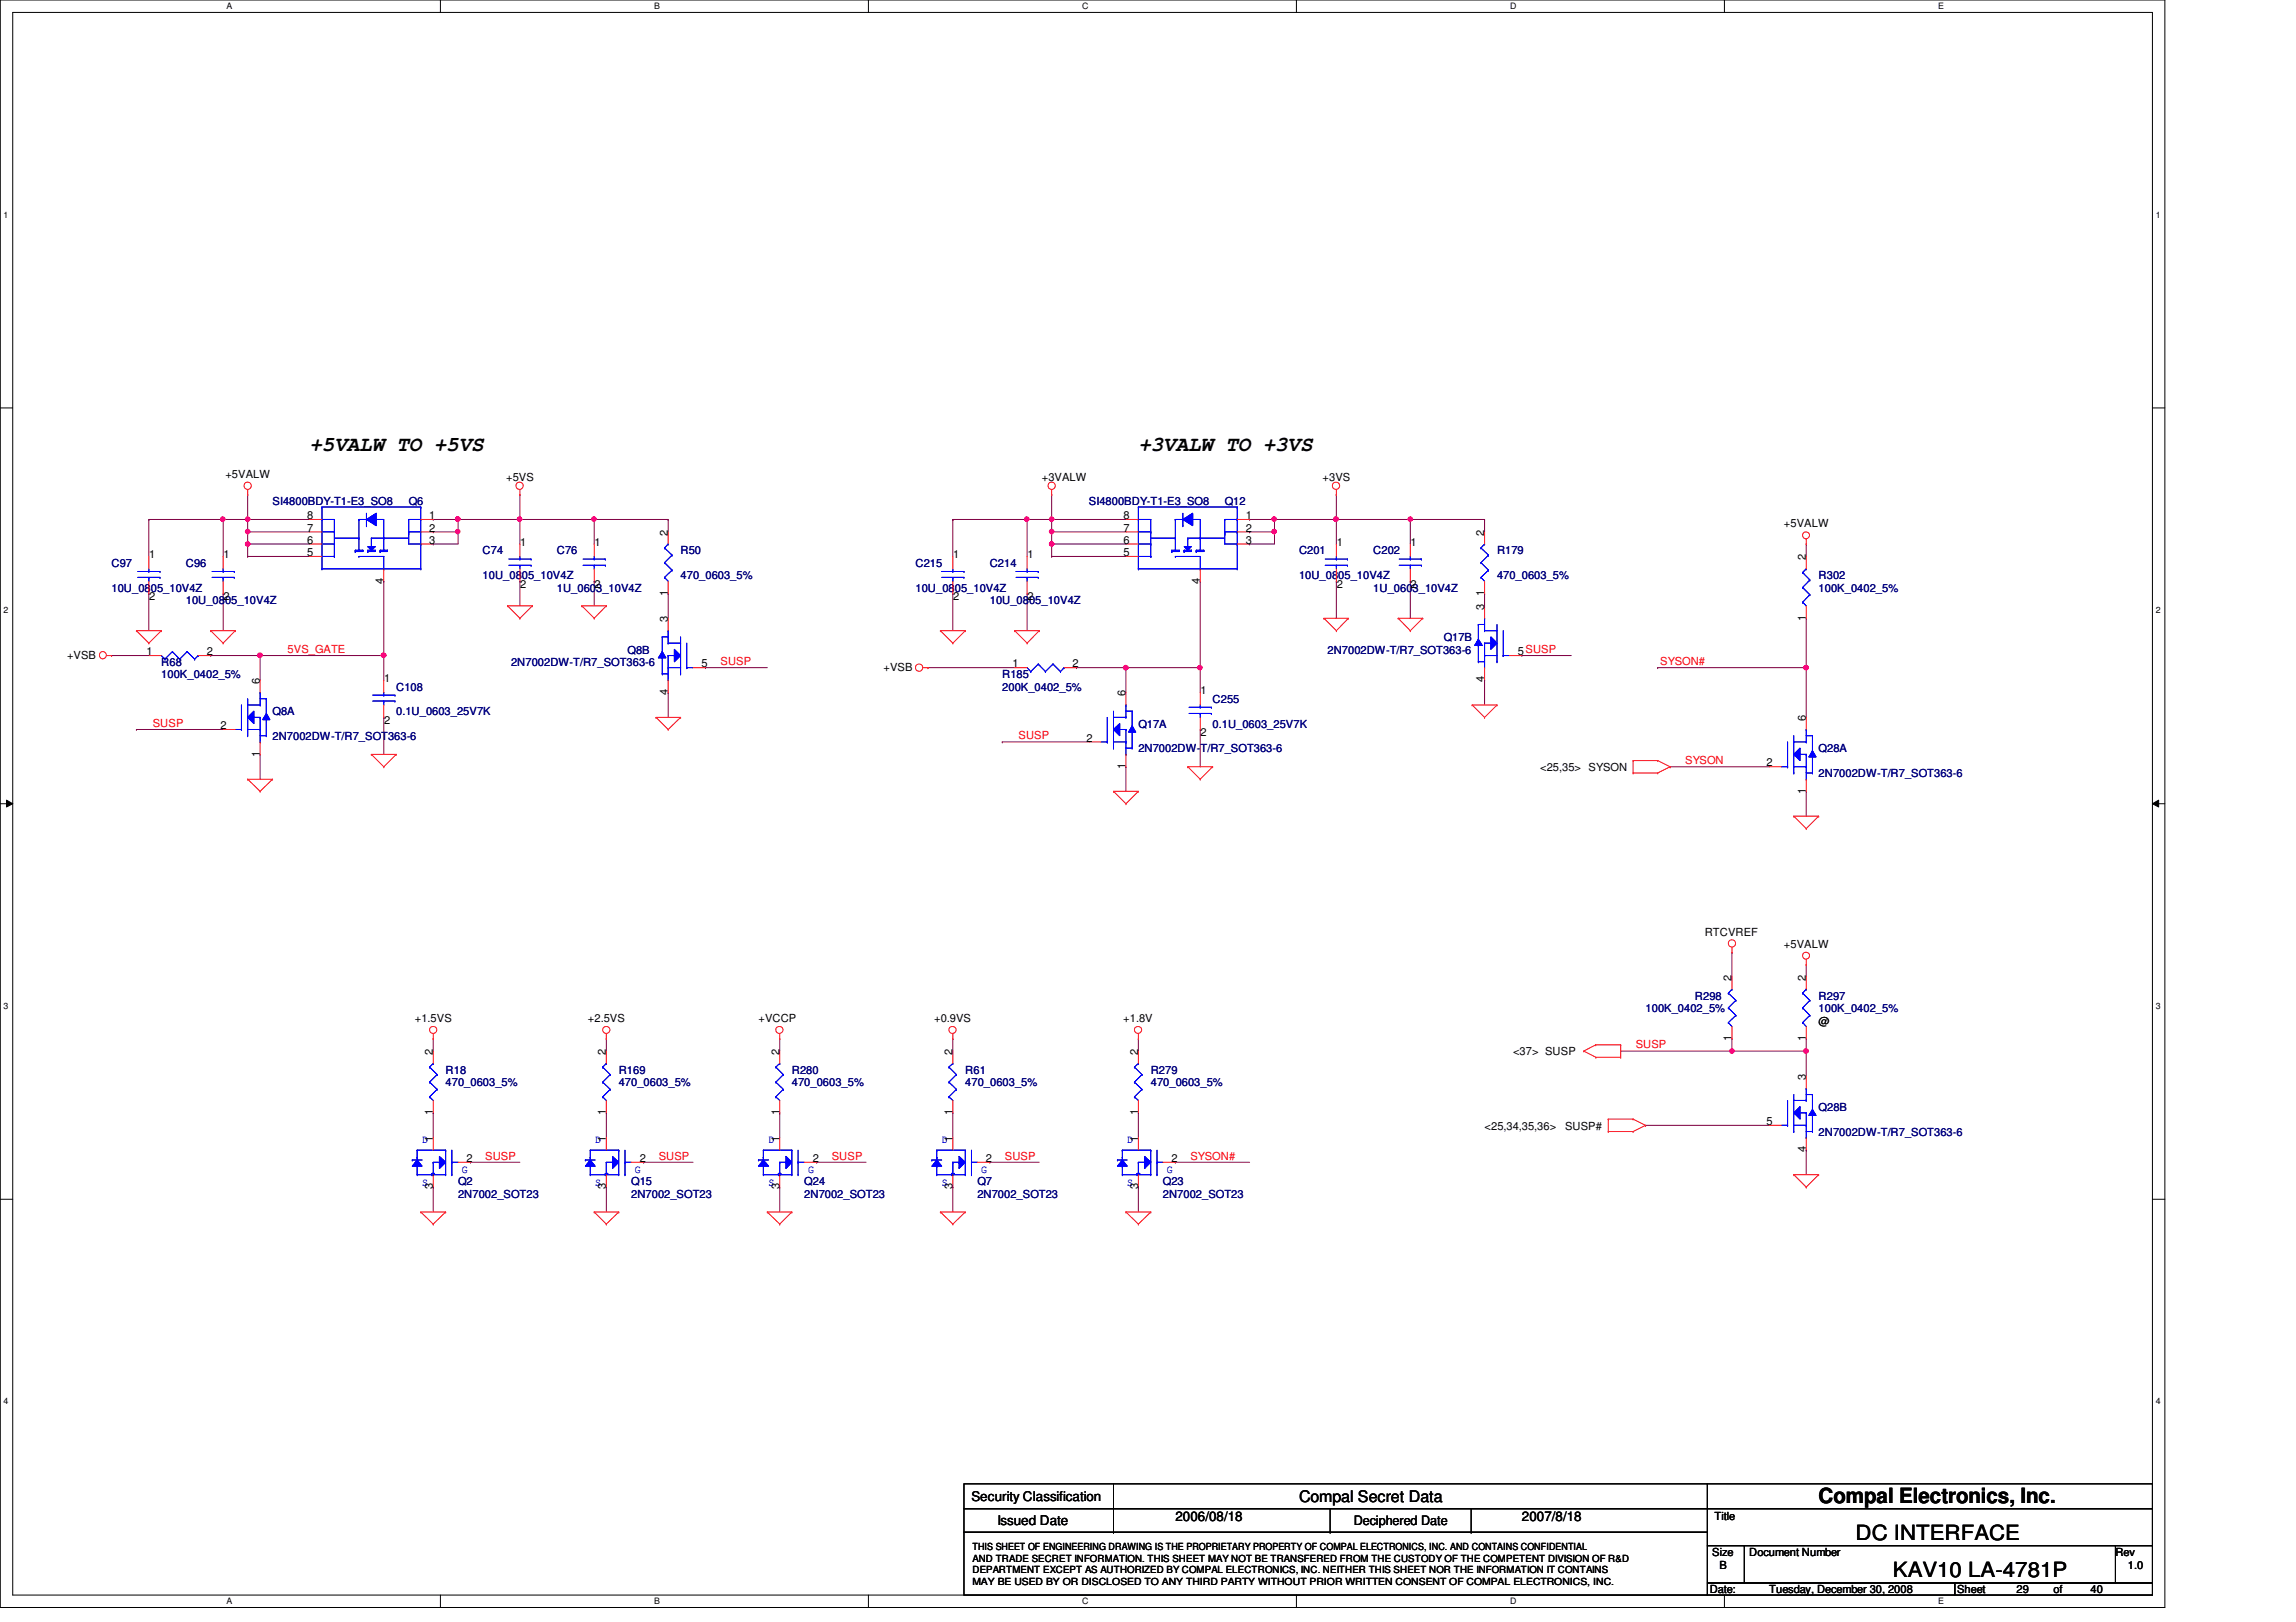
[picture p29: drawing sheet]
<svg xmlns="http://www.w3.org/2000/svg" width="297mm" height="210mm" viewBox="0 0 297 210" stroke-linecap="round" stroke-linejoin="round" font-family="sans-serif">
<defs><g id="words">
<g font-size="2.7">
<text x="40" y="58.3">+5VALW TO +5VS</text>
<text x="147.3" y="58.3">+3VALW TO +3VS</text>
<text x="235.3" y="194.6">Compal Electronics, Inc.</text>
<text x="240.1" y="199.3">DC INTERFACE</text>
<text x="244.9" y="204.1">KAV10 LA-4781P</text>
</g>
<text font-size="2.1" x="168.1" y="194.4">Compal Secret Data</text>
<g font-size="1.7">
<text x="125.7" y="194.3">Security Classification</text>
<text x="129" y="197.3">Issued Date</text>
<text x="152.1" y="196.8">2006/08/18</text>
<text x="175.1" y="197.4">Deciphered Date</text>
<text x="196.9" y="196.8">2007/8/18</text>
</g>
<g font-size="1.4">
<text x="29.2" y="61.8">+5VALW</text>
<text x="65.5" y="62.2">+5VS</text>
<text x="134.8" y="62.2">+3VALW</text>
<text x="171.1" y="62.2">+3VS</text>
<text x="39.7" y="70.4">6</text>
<text x="39.7" y="72">5</text>
<text x="39.7" y="68.8">7</text>
<text x="39.7" y="67.2">8</text>
<text x="55.5" y="70.4">3</text>
<text x="55.5" y="68.8">2</text>
<text x="55.5" y="67.2">1</text>
<text x="67.3" y="70.6">1</text>
<text x="76.9" y="70.6">1</text>
<text x="86.4" y="69.3" transform="rotate(-90 86.4 69.3)">2</text>
<text x="145.4" y="70.4">6</text>
<text x="145.4" y="72">5</text>
<text x="145.4" y="68.8">7</text>
<text x="145.4" y="67.2">8</text>
<text x="161.2" y="70.4">3</text>
<text x="161.2" y="68.8">2</text>
<text x="161.2" y="67.2">1</text>
<text x="172.9" y="70.6">1</text>
<text x="182.5" y="70.6">1</text>
<text x="192" y="69.3" transform="rotate(-90 192 69.3)">2</text>
<text x="230.8" y="68.2">+5VALW</text>
<text x="19.3" y="72.2">1</text>
<text x="19.3" y="77.7">2</text>
<text x="28.9" y="72.2">1</text>
<text x="28.9" y="77.7">2</text>
<text x="49.6" y="75.5" transform="rotate(-90 49.6 75.5)">4</text>
<text x="67.3" y="76.1">2</text>
<text x="76.9" y="76.1">2</text>
<text x="86.4" y="77.1" transform="rotate(-90 86.4 77.1)">1</text>
<text x="123.3" y="72.2">1</text>
<text x="123.3" y="77.7">2</text>
<text x="132.9" y="72.2">1</text>
<text x="132.9" y="77.7">2</text>
<text x="155.2" y="75.5" transform="rotate(-90 155.2 75.5)">4</text>
<text x="172.9" y="76.1">2</text>
<text x="182.5" y="76.1">2</text>
<text x="192" y="77.1" transform="rotate(-90 192 77.1)">1</text>
<text x="233.6" y="72.5" transform="rotate(-90 233.6 72.5)">2</text>
<text x="86.4" y="80.5" transform="rotate(-90 86.4 80.5)">3</text>
<text x="192" y="78.9" transform="rotate(-90 192 78.9)">3</text>
<text x="233.6" y="80.3" transform="rotate(-90 233.6 80.3)">1</text>
<text x="8.7" y="85.2">+VSB</text>
<text x="19" y="84.8">1</text>
<text x="26.8" y="84.8">2</text>
<text x="33.6" y="88.5" transform="rotate(-90 33.6 88.5)">6</text>
<text x="49.7" y="88.2">1</text>
<text x="86.4" y="89.9" transform="rotate(-90 86.4 89.9)">4</text>
<text x="90.8" y="86.4">5</text>
<text x="114.3" y="86.8">+VSB</text>
<text x="131" y="86.4">1</text>
<text x="138.8" y="86.4">2</text>
<text x="155.3" y="89.8">1</text>
<text x="192" y="88.3" transform="rotate(-90 192 88.3)">4</text>
<text x="196.4" y="84.8">5SUSP</text>
<text x="28.5" y="94.4">2</text>
<text x="49.7" y="93.7">2</text>
<text x="140.5" y="96">2</text>
<text x="145.6" y="90.1" transform="rotate(-90 145.6 90.1)">6</text>
<text x="155.3" y="95.3">2</text>
<text x="233.6" y="93.3" transform="rotate(-90 233.6 93.3)">6</text>
<text x="33.6" y="97.9" transform="rotate(-90 33.6 97.9)">1</text>
<text x="145.6" y="99.5" transform="rotate(-90 145.6 99.5)">1</text>
<text x="199.3" y="99.8">&lt;25,35&gt; SYSON</text>
<text x="228.6" y="99.2">2</text>
<text x="233.6" y="102.7" transform="rotate(-90 233.6 102.7)">1</text>
<text x="220.6" y="121.1">RTCVREF</text>
<text x="230.8" y="122.6">+5VALW</text>
<text x="224" y="126.9" transform="rotate(-90 224 126.9)">2</text>
<text x="233.6" y="126.9" transform="rotate(-90 233.6 126.9)">2</text>
<text x="53.7" y="132.2">+1.5VS</text>
<text x="56" y="136.5" transform="rotate(-90 56 136.5)">2</text>
<text x="76.1" y="132.2">+2.5VS</text>
<text x="78.4" y="136.5" transform="rotate(-90 78.4 136.5)">2</text>
<text x="98.1" y="132.2">+VCCP</text>
<text x="100.8" y="136.5" transform="rotate(-90 100.8 136.5)">2</text>
<text x="120.9" y="132.2">+0.9VS</text>
<text x="123.2" y="136.5" transform="rotate(-90 123.2 136.5)">2</text>
<text x="145.3" y="132.2">+1.8V</text>
<text x="147.2" y="136.5" transform="rotate(-90 147.2 136.5)">2</text>
<text x="195.7" y="136.6">&lt;37&gt; SUSP</text>
<text x="224" y="134.7" transform="rotate(-90 224 134.7)">1</text>
<text x="233.6" y="134.7" transform="rotate(-90 233.6 134.7)">1</text>
<text x="235.3" y="132.6">@</text>
<text x="233.6" y="139.7" transform="rotate(-90 233.6 139.7)">3</text>
<text x="56" y="147.7" transform="rotate(-90 56 147.7)">1</text>
<text x="56" y="144.3" transform="rotate(-90 56 144.3)">1</text>
<text x="78.4" y="147.7" transform="rotate(-90 78.4 147.7)">1</text>
<text x="78.4" y="144.3" transform="rotate(-90 78.4 144.3)">1</text>
<text x="100.8" y="147.7" transform="rotate(-90 100.8 147.7)">1</text>
<text x="100.8" y="144.3" transform="rotate(-90 100.8 144.3)">1</text>
<text x="123.2" y="147.7" transform="rotate(-90 123.2 147.7)">1</text>
<text x="123.2" y="144.3" transform="rotate(-90 123.2 144.3)">1</text>
<text x="147.2" y="147.7" transform="rotate(-90 147.2 147.7)">1</text>
<text x="147.2" y="144.3" transform="rotate(-90 147.2 144.3)">1</text>
<text x="192.1" y="146.2">&lt;25,34,35,36&gt;</text>
<text x="202.5" y="146.2">SUSP#</text>
<text x="228.6" y="145.6">5</text>
<text x="233.6" y="149.1" transform="rotate(-90 233.6 149.1)">4</text>
<text x="56" y="153.9" transform="rotate(-90 56 153.9)">3</text>
<text x="60.4" y="150.4">2</text>
<text x="78.4" y="153.9" transform="rotate(-90 78.4 153.9)">3</text>
<text x="82.8" y="150.4">2</text>
<text x="100.8" y="153.9" transform="rotate(-90 100.8 153.9)">3</text>
<text x="105.2" y="150.4">2</text>
<text x="123.2" y="153.9" transform="rotate(-90 123.2 153.9)">3</text>
<text x="127.5" y="150.4">2</text>
<text x="147.2" y="153.9" transform="rotate(-90 147.2 153.9)">3</text>
<text x="151.5" y="150.4">2</text>
<text x="221.8" y="196.8">Title</text>
<text x="221.5" y="201.4">Size</text>
<text x="222.5" y="203">B</text>
<text x="226.3" y="201.4">Document Number</text>
<text x="273.7" y="201.4">Rev</text>
<text x="275.3" y="203">1.0</text>
<text x="221.2" y="206.2">Date:</text>
<text x="228.9" y="206.2">Tuesday, December 30, 2008</text>
<text x="253.2" y="206.2">Sheet</text>
<text x="260.9" y="206.2">29</text>
<text x="265.7" y="206.2">of</text>
<text x="270.5" y="206.2">40</text>
</g>
<g font-size="1.4" fill="#000080">
<text x="35.3" y="65.4">SI4800BDY-T1-E3_SO8</text>
<text x="52.9" y="65.4">Q6</text>
<text x="140.9" y="65.4">SI4800BDY-T1-E3_SO8</text>
<text x="158.5" y="65.4">Q12</text>
<text x="62.4" y="71.8">C74</text>
<text x="72" y="71.8">C76</text>
<text x="88" y="71.8">R50</text>
<text x="168.1" y="71.8">C201</text>
<text x="177.7" y="71.8">C202</text>
<text x="193.7" y="71.8">R179</text>
<text x="14.4" y="73.4">C97</text>
<text x="14.4" y="76.6">10U_0805_10V4Z</text>
<text x="24" y="73.4">C96</text>
<text x="62.4" y="75">10U_0805_10V4Z</text>
<text x="72" y="76.6">1U_0603_10V4Z</text>
<text x="88" y="75">470_0603_5%</text>
<text x="118.4" y="73.4">C215</text>
<text x="118.4" y="76.6">10U_0805_10V4Z</text>
<text x="128.1" y="73.4">C214</text>
<text x="168.1" y="75">10U_0805_10V4Z</text>
<text x="177.7" y="76.6">1U_0603_10V4Z</text>
<text x="193.7" y="75">470_0603_5%</text>
<text x="235.3" y="75">R302</text>
<text x="235.3" y="76.6">100K_0402_5%</text>
<text x="24" y="78.2">10U_0805_10V4Z</text>
<text x="128.1" y="78.2">10U_0805_10V4Z</text>
<text x="186.8" y="83">Q17B</text>
<text x="20.9" y="86.2">R68</text>
<text x="20.9" y="87.8">100K_0402_5%</text>
<text x="51.3" y="89.4">C108</text>
<text x="66.1" y="86.2">2N7002DW-T/R7_SOT363-6</text>
<text x="81.2" y="84.6">Q8B</text>
<text x="129.7" y="87.8">R185</text>
<text x="129.7" y="89.4">200K_0402_5%</text>
<text x="171.7" y="84.6">2N7002DW-T/R7_SOT363-6</text>
<text x="35.3" y="92.6">Q8A</text>
<text x="35.3" y="95.8">2N7002DW-T/R7_SOT363-6</text>
<text x="51.3" y="92.6">0.1U_0603_25V7K</text>
<text x="147.3" y="94.2">Q17A</text>
<text x="156.9" y="91">C255</text>
<text x="156.9" y="94.2">0.1U_0603_25V7K</text>
<text x="147.3" y="97.4">2N7002DW-T/R7_SOT363-6</text>
<text x="235.3" y="97.4">Q28A</text>
<text x="235.3" y="100.6">2N7002DW-T/R7_SOT363-6</text>
<text x="212.9" y="131">100K_0402_5%</text>
<text x="219.3" y="129.4">R298</text>
<text x="235.3" y="129.4">R297</text>
<text x="235.3" y="131">100K_0402_5%</text>
<text x="57.7" y="139">R18</text>
<text x="57.7" y="140.6">470_0603_5%</text>
<text x="80" y="139">R169</text>
<text x="80" y="140.6">470_0603_5%</text>
<text x="102.4" y="139">R280</text>
<text x="102.4" y="140.6">470_0603_5%</text>
<text x="124.9" y="139">R61</text>
<text x="124.9" y="140.6">470_0603_5%</text>
<text x="148.9" y="139">R279</text>
<text x="148.9" y="140.6">470_0603_5%</text>
<text x="235.3" y="143.8">Q28B</text>
<text x="235.3" y="147">2N7002DW-T/R7_SOT363-6</text>
<text x="59.3" y="153.4">Q2</text>
<text x="59.3" y="155">2N7002_SOT23</text>
<text x="81.7" y="153.4">Q15</text>
<text x="81.7" y="155">2N7002_SOT23</text>
<text x="104.1" y="153.4">Q24</text>
<text x="104.1" y="155">2N7002_SOT23</text>
<text x="126.4" y="153.4">Q7</text>
<text x="126.4" y="155">2N7002_SOT23</text>
<text x="150.4" y="153.4">Q23</text>
<text x="150.4" y="155">2N7002_SOT23</text>
</g>
<g font-size="1.4" fill="#f00">
<text x="37.2" y="84.5">5VS_GATE</text>
<text x="93.2" y="86.1">SUSP</text>
<text x="214.8" y="86.1">SYSON#</text>
<text x="19.8" y="94.1">SUSP</text>
<text x="131.8" y="95.7">SUSP</text>
<text x="218" y="98.9">SYSON</text>
<text x="211.6" y="135.7">SUSP</text>
<text x="62.8" y="150.1">SUSP</text>
<text x="85.2" y="150.1">SUSP</text>
<text x="107.6" y="150.1">SUSP</text>
<text x="130" y="150.1">SUSP</text>
<text x="154" y="150.1">SYSON#</text>
</g>
<g font-size="1.4" fill="#00f">
<text x="54.6" y="147.9">D</text>
<text x="77" y="147.9">D</text>
<text x="99.4" y="147.9">D</text>
<text x="121.8" y="147.9">D</text>
<text x="145.8" y="147.9">D</text>
<text x="54.6" y="153.5">S</text>
<text x="59.7" y="151.8">G</text>
<text x="77" y="153.5">S</text>
<text x="82.1" y="151.8">G</text>
<text x="99.4" y="153.5">S</text>
<text x="104.6" y="151.8">G</text>
<text x="121.8" y="153.5">S</text>
<text x="127" y="151.8">G</text>
<text x="145.8" y="153.5">S</text>
<text x="151" y="151.8">G</text>
</g>
<g font-size="1.3">
<text x="125.8" y="203.6">DEPARTMENT EXCEPT AS AUTHORIZED BY COMPAL ELECTRONICS, INC. NEITHER THIS SHEET NOR THE INFORMATION IT CONTAINS</text>
<text x="125.8" y="200.6">THIS SHEET OF ENGINEERING DRAWING IS THE PROPRIETARY PROPERTY OF COMPAL ELECTRONICS, INC. AND CONTAINS CONFIDENTIAL</text>
<text x="125.8" y="202.1">AND TRADE SECRET INFORMATION. THIS SHEET MAY NOT BE TRANSFERED FROM THE CUSTODY OF THE COMPETENT DIVISION OF R&amp;D</text>
<text x="125.8" y="205.1">MAY BE USED BY OR DISCLOSED TO ANY THIRD PARTY WITHOUT PRIOR WRITTEN CONSENT OF COMPAL ELECTRONICS, INC.</text>
</g>
<g font-size="1.1">
<text x="29.3" y="1.1">A</text>
<text x="84.6" y="1.1">B</text>
<text x="140" y="1.1">C</text>
<text x="195.4" y="1.1">D</text>
<text x="250.7" y="1.1">E</text>
<text x=".5" y="28.2">1</text>
<text x="278.9" y="28.2">1</text>
<text x=".5" y="79.3">2</text>
<text x="278.9" y="79.3">2</text>
<text x=".5" y="130.6">3</text>
<text x="278.9" y="130.6">3</text>
<text x=".5" y="181.7">4</text>
<text x="278.9" y="181.7">4</text>
<text x="29.3" y="207.6">A</text>
<text x="84.6" y="207.6">B</text>
<text x="140" y="207.6">C</text>
<text x="195.4" y="207.6">D</text>
<text x="250.7" y="207.6">E</text>
</g>
</g></defs>
<path d="M0 0h280.1v208h-280.1zM1.6 1.6h276.9v204.8h-276.9z" fill="none" stroke="#000" stroke-width=".13"/>
<g fill="#fff">
<path d="M29.3 .2h.7v1.2h-.7z"/>
<path d="M29.3 206.6h.7v1.2h-.7z"/>
</g>
<path d="M57 0v1.6M57 206.4v1.6" fill="none" stroke="#000" stroke-width=".13"/>
<g fill="#fff">
<path d="M84.6 .2h.7v1.2h-.7z"/>
<path d="M84.6 206.6h.7v1.2h-.7z"/>
</g>
<path d="M112.3 0v1.6M112.3 206.4v1.6" fill="none" stroke="#000" stroke-width=".13"/>
<g fill="#fff">
<path d="M140 .2h.8v1.2h-.8z"/>
<path d="M140 206.6h.8v1.2h-.8z"/>
</g>
<path d="M167.7 0v1.6M167.7 206.4v1.6" fill="none" stroke="#000" stroke-width=".13"/>
<g fill="#fff">
<path d="M195.4 .2h.7v1.2h-.7z"/>
<path d="M195.4 206.6h.7v1.2h-.7z"/>
</g>
<path d="M223.1 0v1.6M223.1 206.4v1.6" fill="none" stroke="#000" stroke-width=".13"/>
<g fill="#fff">
<path d="M250.7 .2h.8v1.2h-.8z"/>
<path d="M250.7 206.6h.8v1.2h-.8z"/>
<path d="M.5 27.2h.6v1.2h-.6z"/>
<path d="M278.9 27.2h.6v1.2h-.6z"/>
<path d="M.5 78.4h.6v1.1h-.6z"/>
<path d="M278.9 78.4h.6v1.1h-.6z"/>
</g>
<path d="M0 52.8h1.6M278.5 52.8h1.6" fill="none" stroke="#000" stroke-width=".13"/>
<g fill="#fff">
<path d="M.5 129.6h.6v1.2h-.6z"/>
<path d="M278.9 129.6h.6v1.2h-.6z"/>
</g>
<path d="M0 104h1.6M.8 103.5l.8 .5-.8 .4zM278.5 104l.8-.5v.9zM278.5 104h1.6" fill="none" stroke="#000" stroke-width=".13"/>
<path d="M.8 103.5l.8 .5-.8 .4zM278.5 104l.8-.5v.9z" fill="#000"/>
<g fill="#fff">
<path d="M.5 180.8h.6v1.1h-.6z"/>
<path d="M278.9 180.8h.6v1.1h-.6z"/>
</g>
<path d="M0 155.2h1.6M278.5 155.2h1.6" fill="none" stroke="#000" stroke-width=".13"/>
<path d="M224.1 136h.1M224.1 136h9.6M233.7 124.8h.1M233.7 124.8v1.6M233.7 148.8h.1M233.7 148.8v3.2" fill="none" stroke="#800040" stroke-width=".13"/>
<circle cx="233.7" cy="136" r=".31" fill="#f0f"/>
<circle cx="233.7" cy="136" r=".31" fill="none" stroke="#f0f" stroke-width=".13"/>
<circle cx="224.1" cy="136" r=".3" fill="#f0f"/>
<circle cx="224.1" cy="136" r=".3" fill="none" stroke="#f0f" stroke-width=".13"/>
<g fill="none" stroke="#800040" stroke-width=".13">
<path d="M32 70.4h.1M32 70.4h8M56 70.4h.1M56 70.4h3.3M76.9 75.2h.1M76.9 75.2v3.2M86.4 67.2h.1M86.4 76.8h.1M86.4 67.2v1.6M86.4 76.8v3.2M161.7 70.4h.1M161.7 67.2h.1"/>
<path d="M161.7 70.4h3.2M161.7 67.2h3.2M172.9 75.2h.1M172.9 67.2h.1M172.9 67.2v3.2M172.9 75.2v4.8M182.5 75.2h.1M182.5 67.2h.1M182.5 67.2v3.2M182.5 75.2v4.8M233.7 70.4h.1M233.7 70.4v1.6"/>
<path d="M86.4 89.6h.1M86.4 89.6v3.2M91.3 86.4h.1M91.3 86.4h8M233.7 102.4h.1M233.7 102.4v3.2"/>
</g>
<circle cx="164.8" cy="67.2" r=".3" fill="#f0f"/>
<circle cx="164.8" cy="67.2" r=".3" fill="none" stroke="#f0f" stroke-width=".13"/>
<path d="M32 72h.1M32 72h8M59.3 67.2h.1M59.3 67.2h8M233.7 136h.1M233.7 134.4h.1M233.7 134.4v4.8" fill="none" stroke="#800040" stroke-width=".13"/>
<circle cx="59.2" cy="67.2" r=".3" fill="#f0f"/>
<circle cx="59.2" cy="67.2" r=".3" fill="none" stroke="#f0f" stroke-width=".13"/>
<path d="M164.9 68.8h.1M164.9 68.8v1.6" fill="none" stroke="#800040" stroke-width=".13"/>
<circle cx="164.8" cy="68.8" r=".3" fill="#f0f"/>
<circle cx="164.8" cy="68.8" r=".3" fill="none" stroke="#f0f" stroke-width=".13"/>
<g fill="none" stroke="#800040" stroke-width=".13">
<path d="M49.7 75.2h.1M49.7 75.2v12.8M136.1 64h.1M136.1 70.4h.1M136.1 68.8h.1M136.1 64v3.2M136.1 70.4v1.6M136.1 70.4h9.6M136.1 68.8h9.6M164.9 67.2h.1M164.9 67.2v1.6M49.7 84.8h.1"/>
<path d="M49.7 92.8h.1M49.7 92.8v4.8M216.1 99.2h.1M216.1 99.2h12.8M212.9 145.6h.1M212.9 145.6h16"/>
</g>
<circle cx="136.1" cy="70.4" r=".3" fill="#f0f"/>
<circle cx="136.1" cy="70.4" r=".3" fill="none" stroke="#f0f" stroke-width=".13"/>
<path d="M136.1 72h.1M136.1 68.8h.1M136.1 72h9.6M136.1 68.8v1.6" fill="none" stroke="#800040" stroke-width=".13"/>
<circle cx="136.1" cy="68.8" r=".3" fill="#f0f"/>
<circle cx="136.1" cy="68.8" r=".3" fill="none" stroke="#f0f" stroke-width=".13"/>
<path d="M136.1 67.2h.1M136.1 67.2h9.6M136.1 67.2v1.6" fill="none" stroke="#800040" stroke-width=".13"/>
<circle cx="136.1" cy="67.2" r=".3" fill="#f0f"/>
<circle cx="136.1" cy="67.2" r=".3" fill="none" stroke="#f0f" stroke-width=".13"/>
<path d="M28.9 67.2h.1M28.9 67.2h3.1M123.3 76.8h.1M123.3 67.2h.1M123.3 67.2v4.8M123.3 76.8v4.8M132.9 76.8h.1M132.9 67.2h.1M132.9 67.2h3.2M132.9 67.2v4.8M132.9 76.8v4.8" fill="none" stroke="#800040" stroke-width=".13"/>
<circle cx="132.8" cy="67.2" r=".3" fill="#f0f"/>
<circle cx="132.8" cy="67.2" r=".3" fill="none" stroke="#f0f" stroke-width=".13"/>
<path d="M161.7 68.8h.1M161.7 68.8h3.2M172.9 64h.1M172.9 64v3.2" fill="none" stroke="#800040" stroke-width=".13"/>
<circle cx="172.8" cy="67.2" r=".3" fill="#f0f"/>
<circle cx="172.8" cy="67.2" r=".3" fill="none" stroke="#f0f" stroke-width=".13"/>
<path d="M182.5 67.2h.1M182.5 67.2h9.6M192.1 76.8h.1M192.1 76.8v1.6M192.1 88h.1M192.1 88v3.2M196.9 84.8h.1M196.9 84.8h6.4" fill="none" stroke="#800040" stroke-width=".13"/>
<circle cx="182.5" cy="67.2" r=".3" fill="#f0f"/>
<circle cx="182.5" cy="67.2" r=".3" fill="none" stroke="#f0f" stroke-width=".13"/>
<path d="M192.1 67.2h.1M192.1 67.2v1.6M155.3 86.4h.1M155.3 86.4v3.2" fill="none" stroke="#800040" stroke-width=".13"/>
<circle cx="155.2" cy="86.4" r=".3" fill="#f0f"/>
<circle cx="155.2" cy="86.4" r=".3" fill="none" stroke="#f0f" stroke-width=".13"/>
<path d="M164.9 67.2h.1M164.9 67.2h17.6M172.9 67.2h.1" fill="none" stroke="#800040" stroke-width=".13"/>
<circle cx="172.8" cy="67.2" r=".3" fill="#f0f"/>
<circle cx="172.8" cy="67.2" r=".3" fill="none" stroke="#f0f" stroke-width=".13"/>
<path d="M14.4 84.8h.1M14.4 84.8h4.9M17.6 94.4h.1M17.6 94.4h11.3M33.7 97.6h.1M33.7 84.8h.1M33.7 84.8h16M33.7 84.8v3.2M33.7 97.6v3.2" fill="none" stroke="#800040" stroke-width=".13"/>
<circle cx="49.6" cy="84.8" r=".31" fill="#f0f"/>
<circle cx="49.6" cy="84.8" r=".31" fill="none" stroke="#f0f" stroke-width=".13"/>
<circle cx="33.6" cy="84.8" r=".31" fill="#f0f"/>
<circle cx="33.6" cy="84.8" r=".31" fill="none" stroke="#f0f" stroke-width=".13"/>
<path d="M28.9 67.2h.1M28.9 67.2v4.8M123.3 67.2h.1M123.3 67.2h9.6M27.3 84.8h.1M27.3 84.8h6.4" fill="none" stroke="#800040" stroke-width=".13"/>
<circle cx="28.8" cy="67.2" r=".3" fill="#f0f"/>
<circle cx="28.8" cy="67.2" r=".3" fill="none" stroke="#f0f" stroke-width=".13"/>
<path d="M32 64h.1M32 64v3.2" fill="none" stroke="#800040" stroke-width=".13"/>
<circle cx="32" cy="67.2" r=".3" fill="#f0f"/>
<circle cx="32" cy="67.2" r=".3" fill="none" stroke="#f0f" stroke-width=".13"/>
<path d="M19.3 67.2h9.6M28.9 67.2h.1M56 68.8h.1M59.3 67.2h.1M59.3 67.2v1.6h-3.3" fill="none" stroke="#800040" stroke-width=".13"/>
<circle cx="59.2" cy="67.2" r=".3" fill="#f0f"/>
<circle cx="59.2" cy="67.2" r=".3" fill="none" stroke="#f0f" stroke-width=".13"/>
<path d="M19.3 76.8h.1M19.3 76.8v4.8M28.9 76.8h.1M28.9 76.8v4.8M67.3 67.2h.1M67.3 67.2h9.6" fill="none" stroke="#800040" stroke-width=".13"/>
<circle cx="76.8" cy="67.2" r=".3" fill="#f0f"/>
<circle cx="76.8" cy="67.2" r=".3" fill="none" stroke="#f0f" stroke-width=".13"/>
<circle cx="67.2" cy="67.2" r=".3" fill="#f0f"/>
<circle cx="67.2" cy="67.2" r=".3" fill="none" stroke="#f0f" stroke-width=".13"/>
<path d="M19.3 67.2h.1M19.3 67.2v4.8M32 68.8h.1M32 68.8v1.6" fill="none" stroke="#800040" stroke-width=".13"/>
<circle cx="32" cy="68.8" r=".3" fill="#f0f"/>
<circle cx="32" cy="68.8" r=".3" fill="none" stroke="#f0f" stroke-width=".13"/>
<path d="M32 70.4h.1M32 70.4v1.6" fill="none" stroke="#800040" stroke-width=".13"/>
<circle cx="32" cy="70.4" r=".3" fill="#f0f"/>
<circle cx="32" cy="70.4" r=".3" fill="none" stroke="#f0f" stroke-width=".13"/>
<g fill="none" stroke="#800040" stroke-width=".13">
<path d="M32 67.2h.1M32 68.8h.1M32 67.2h8M32 67.2v1.6M32 68.8h8M56 67.2h.1M56 67.2h3.3M59.3 68.8h.1M59.3 68.8v1.6M67.3 75.2h.1M67.3 67.2h.1M67.3 64h.1"/>
<path d="M67.3 64v6.4M67.3 75.2v3.2M76.9 67.2h.1M76.9 67.2h9.5M76.9 67.2v3.2"/>
</g>
<circle cx="59.2" cy="68.8" r=".3" fill="#f0f"/>
<circle cx="59.2" cy="68.8" r=".3" fill="none" stroke="#f0f" stroke-width=".13"/>
<g fill="none" stroke="#800040" stroke-width=".13">
<path d="M120.1 86.4h.1M120.1 86.4h11.2M129.7 96h.1M129.7 96h11.2M145.7 99.2h.1M145.7 86.4h.1M145.7 86.4h9.6M145.7 86.4v3.2M145.7 99.2v3.2M155.3 94.4h.1M155.3 94.4v4.8M233.7 80h.1"/>
<path d="M233.7 80v6.4M56 134.4h.1M56 134.4v1.6M78.4 134.4h.1M78.4 134.4v1.6M123.3 134.4h.1M123.3 134.4v1.6M147.3 134.4h.1M147.3 134.4v1.6M56 153.6h.1M56 144h.1M56 144v3.2"/>
<path d="M56 153.6v3.2M60.9 150.4h.1M60.9 150.4h6.4M78.4 153.6h.1M78.4 144h.1M78.4 144v3.2M78.4 153.6v3.2M83.3 150.4h.1M83.3 150.4h6.4M100.9 153.6h.1M100.9 153.6v3.2M105.7 150.4h.1"/>
<path d="M105.7 150.4h6.4M123.3 153.6h.1M123.3 144h.1M123.3 144v3.2M123.3 153.6v3.2M128.1 150.4h.1M128.1 150.4h6.3M147.3 153.6h.1M147.3 144h.1M147.3 144v3.2M147.3 153.6v3.2M152.1 150.4h.1"/>
<path d="M152.1 150.4h9.6"/>
</g>
<circle cx="145.7" cy="86.4" r=".31" fill="#f0f"/>
<circle cx="145.7" cy="86.4" r=".31" fill="none" stroke="#f0f" stroke-width=".13"/>
<path d="M139.3 86.4h.1M139.3 86.4h6.4M214.5 86.4h.1M214.5 86.4h19.2M224.1 134.4h.1M224.1 134.4v1.6" fill="none" stroke="#800040" stroke-width=".13"/>
<circle cx="233.7" cy="86.4" r=".31" fill="#f0f"/>
<circle cx="233.7" cy="86.4" r=".31" fill="none" stroke="#f0f" stroke-width=".13"/>
<path d="M155.3 75.2h.1M155.3 75.2v11.2M233.7 86.4h.1M233.7 86.4v6.4M100.9 134.4h.1M100.9 134.4v1.6M209.7 136h.1M209.7 136h14.4M224.1 123.2h.1M224.1 123.2v3.2M100.9 144h.1M100.9 144v3.2" fill="none" stroke="#800040" stroke-width=".13"/>
<g fill="none" stroke="#f00" stroke-width=".13">
<path d="M32 64h.1M32 63.4v.6M65.7 78.4h.1M65.7 78.4h3.2M65.7 78.4l1.6 1.6M67.3 64h.1M67.3 63.4v.6M68.9 78.4h.1M68.9 78.4l-1.6 1.6M75.3 78.4h.1M75.3 78.4h3.1M75.3 78.4l1.6 1.6"/>
<path d="M76.9 70.4v1.6M76.9 73.6v1.6M78.4 78.4h.1M78.4 78.4l-1.5 1.6M136.1 64h.1M136.1 63.4v.6M172.9 64h.1M172.9 63.4v.6M172.9 70.4v1.6M172.9 73.6v1.6M233.7 70.4h.1M233.7 69.8v.6"/>
<path d="M13.8 84.8h.6M14.4 84.8h.1M17.6 81.6h.1M17.6 81.6h3.3M17.6 81.6l1.7 1.6M19.3 83.2h.1M20.9 81.6h.1M20.9 81.6l-1.6 1.6M27.3 81.6h.1M27.3 81.6h3.1M27.3 81.6l1.6 1.6M28.9 83.2h.1"/>
<path d="M30.4 81.6h.1M30.4 81.6l-1.5 1.6M48 97.6h.1M48 97.6h3.3M48 97.6l1.7 1.6M49.7 99.2h.1M51.3 97.6h.1M51.3 97.6l-1.6 1.6M67.3 80h.1M76.9 80h.1M84.9 92.8h.1M84.9 92.8h3.1"/>
<path d="M84.9 92.8l1.5 1.6M86.4 94.4h.1M88 92.8h.1M88 92.8l-1.6 1.6M119.4 86.4h.7M120.1 86.4h.1M121.7 81.6h.1M121.7 81.6h3.2M121.7 81.6l1.6 1.6M123.3 83.2h.1M124.9 81.6h.1M124.9 81.6l-1.6 1.6"/>
<path d="M131.3 81.6h.1M131.3 81.6h3.1M131.3 81.6l1.6 1.6M132.9 83.2h.1M134.4 81.6h.1M134.4 81.6l-1.5 1.6M153.7 99.2h.1M153.7 99.2h3.2M153.7 99.2l1.6 1.6M156.9 99.2h.1M156.9 99.2l-1.6 1.6M171.3 80h.1"/>
<path d="M171.3 80h3.2M171.3 80l1.6 1.6M172.9 81.6h.1M174.5 80h.1M174.5 80l-1.6 1.6M180.9 80h.1M180.9 80h3.2M180.9 80l1.6 1.6M182.5 81.6h.1M184.1 80h.1M184.1 80l-1.6 1.6M190.5 91.2h.1"/>
<path d="M190.5 91.2h3.2M190.5 91.2l1.6 1.6M192.1 92.8h.1M193.7 91.2h.1M193.7 91.2l-1.6 1.6M211.3 98.4h.1M211.3 98.4h3.2M211.3 98.4v1.6M214.5 98.4h.1M214.5 98.4l1.6 .8M216.1 99.2h.1M216.1 99.2l-1.6 .8"/>
<path d="M32 100.8h.1M32 100.8h3.3M32 100.8l1.7 1.6M33.7 102.4h.1M35.3 100.8h.1M35.3 100.8l-1.6 1.6M144.1 102.4h.1M144.1 102.4h3.2M144.1 102.4l1.6 1.6M145.7 104h.1M147.3 102.4h.1M147.3 102.4l-1.6 1.6"/>
<path d="M155.3 100.8h.1M211.3 100h.1M211.3 100h3.2M214.5 100h.1M232.1 105.6h.1M232.1 105.6h3.2M232.1 105.6l1.6 1.6M233.7 107.2h.1M235.3 105.6h.1M235.3 105.6l-1.6 1.6M56 134.4h.1M56 133.8v.6"/>
<path d="M78.4 134.4h.1M78.4 133.8v.6M100.9 134.4h.1M100.9 133.8v.6M123.3 134.4h.1M123.3 133.8v.6M147.3 134.4h.1M147.3 133.8v.6M204.9 136h.1M204.9 136l1.6 .8M206.5 136.8h.1M206.5 135.2h.1"/>
<path d="M206.5 136.8h3.2M206.5 135.2h3.2M206.5 135.2l-1.6 .8M209.7 136.8h.1M209.7 135.2h.1M209.7 135.2v1.6M224.1 123.2h.1M224.1 122.6v.6M233.7 124.8h.1M233.7 124.2v.6M54.4 156.8h.1M54.4 156.8h3.3"/>
<path d="M54.4 156.8l1.6 1.6M56 158.4h.1M57.7 156.8h.1M57.7 156.8l-1.7 1.6M76.9 156.8h.1M76.9 156.8h3.1M76.9 156.8l1.5 1.6M78.4 158.4h.1M80 156.8h.1M80 156.8l-1.6 1.6M99.3 156.8h.1M99.3 156.8h3.1"/>
<path d="M99.3 156.8l1.6 1.6M100.9 158.4h.1M102.4 156.8h.1M102.4 156.8l-1.5 1.6M121.7 156.8h.1M121.7 156.8h3.2M121.7 156.8l1.6 1.6M123.3 158.4h.1M124.9 156.8h.1M124.9 156.8l-1.6 1.6M145.7 156.8h.1M145.7 156.8h3.2"/>
<path d="M145.7 156.8l1.6 1.6M147.3 158.4h.1M148.9 156.8h.1M148.9 156.8l-1.6 1.6M208.1 146.4h.1M208.1 144.8h.1M208.1 146.4h3.2M208.1 144.8v1.6M208.1 144.8h3.2M211.3 146.4h.1M211.3 144.8h.1M211.3 144.8l1.6 .8"/>
<path d="M212.9 145.6h.1M212.9 145.6l-1.6 .8M232.1 152h.1M232.1 152h3.2M232.1 152l1.6 1.6M233.7 153.6h.1M235.3 152h.1M235.3 152l-1.6 1.6"/>
<circle cx="32" cy="62.9" r=".47"/>
<circle cx="67.2" cy="62.9" r=".47"/>
<circle cx="136" cy="62.9" r=".47"/>
<circle cx="172.8" cy="62.9" r=".47"/>
<circle cx="233.6" cy="69.3" r=".45"/>
<circle cx="13.3" cy="84.8" r=".46"/>
<circle cx="118.9" cy="86.4" r=".47"/>
<circle cx="56" cy="133.3" r=".46"/>
<circle cx="78.4" cy="133.3" r=".46"/>
<circle cx="100.8" cy="133.3" r=".46"/>
<circle cx="123.2" cy="133.3" r=".46"/>
<circle cx="147.2" cy="133.3" r=".46"/>
<circle cx="224.1" cy="122.1" r=".47"/>
<circle cx="233.6" cy="123.7" r=".45"/>
</g>
<g fill="none" stroke="#000" stroke-width=".13">
<path d="M124.7 192h96.2v3.2h-96.2zM124.7 195.2h96.2v3.1h-96.2zM124.7 198.3h96.2v8.1h-96.2zM144.1 195.2h.1M144.1 198.3h.1M144.1 192v6.3M172.1 198.3h.1M172.1 195.2v3.1M190.3 198.3h.1M190.3 195.2v3.1M220.9 192h57.6v3.2h-57.6zM220.9 195.2h57.6v4.8h-57.6z"/>
<path d="M220.9 200h4.8v4.9h-4.8zM220.9 204.9h32v1.5h-32zM225.7 200h48v4.9h-48zM252.9 204.9h25.6v1.5h-25.6zM273.7 200h4.8v4.9h-4.8z"/>
</g>
<g fill="none" stroke="#00f" stroke-width=".13">
<path d="M75.4 73.2h2.9M75.4 72.3h2.9M76.9 72.3h.1M76.9 73.2h.1M76.9 72v.3M76.9 73.2v.4M78.3 73.2h.1M78.3 72.3h.1M171.4 73.2h2.9M171.4 72.3h2.9M172.9 72.3h.1M172.9 73.2h.1"/>
<path d="M172.9 72v.3M172.9 73.2v.4M174.3 73.2h.1M174.3 72.3h.1"/>
</g>
<path d="M47.4 67.2l1.3-.8v1.6z" fill="#00f"/>
<path d="M47.4 67.2l1.3-.8v1.6z" fill="none" stroke="#00f" stroke-width=".13"/>
<path d="M47.6 70.7h1l-.6 .5z" fill="#00f"/>
<g fill="none" stroke="#00f" stroke-width=".13">
<path d="M41.7 67.2h.1M41.7 65.6h.1M41.7 73.6h.1M41.7 72h1.6M41.7 67.2h1.6v4.8M41.7 68.8h1.6M41.7 65.6h12.7M41.7 65.6v8M41.7 73.6h12.7M41.7 70.4h1.6M43.3 72h.1M43.3 70.4h.1"/>
<path d="M43.3 68.8h.1M43.3 69.6h3.1M46 71.4h.1M46 71.2h.1M46 71.2h.9M46 71.2v.2M46.4 72h.1M46.4 67.2h.1M46.4 69.6h.1M46.4 72h3.3v1.6M46.4 67.2h1M46.4 67.2v4"/>
<path d="M46.9 71.2h.1M46.9 71.2v.2h-.9M47.4 68h.1M47.4 66.4v1.6M47.6 70.7h1l-.6 .5zM47.6 71.4h.1M47.6 71.2h.1M47.6 71.2h1M47.6 71.2v.2M48 70.7h.1M48 69.6h.1M48 69.6v1.1"/>
<path d="M48 69.6h4.9M48.6 71.2h.1M48.6 71.2v.2h-1M48.7 67.2h.1M48.7 67.2h1v4M49.2 71.4h.1M49.2 71.2h.1M49.2 71.2h.9M49.2 71.2v.2M49.7 69.6h.1M49.7 71.2h.1M49.7 73.6h.1"/>
<path d="M50.1 71.2h.1M50.1 71.2v.2h-.9M52.9 69.1h.1M52.9 69h.1M52.9 68.8h.1M52.9 67.2h.1M52.9 67.2h1.5M52.9 68.8h1.5M52.9 67.2v3.2h1.5M54.4 68.8h.1M54.4 65.6h.1M54.4 73.6h.1"/>
<path d="M54.4 67.2h.1M54.4 70.4h.1M54.4 65.6v8"/>
</g>
<path d="M47.4 67.2l1.3-.8v1.6z" fill="#00f"/>
<path d="M47.4 67.2l1.3-.8v1.6z" fill="none" stroke="#00f" stroke-width=".13"/>
<path d="M47.6 70.7h1l-.6 .5z" fill="#00f"/>
<g fill="none" stroke="#00f" stroke-width=".13">
<path d="M41.7 67.2h.1M41.7 65.6h.1M41.7 73.6h.1M41.7 72h1.6M41.7 67.2h1.6v4.8M41.7 68.8h1.6M41.7 65.6h12.7M41.7 65.6v8M41.7 73.6h12.7M41.7 70.4h1.6M43.3 72h.1M43.3 70.4h.1"/>
<path d="M43.3 68.8h.1M43.3 69.6h3.1M46 71.4h.1M46 71.2h.1M46 71.2h.9M46 71.2v.2M46.4 72h.1M46.4 67.2h.1M46.4 69.6h.1M46.4 72h3.3v1.6M46.4 67.2h1M46.4 67.2v4"/>
<path d="M46.9 71.2h.1M46.9 71.2v.2h-.9M47.4 68h.1M47.4 66.4v1.6M47.6 70.7h1l-.6 .5zM47.6 71.4h.1M47.6 71.2h.1M47.6 71.2h1M47.6 71.2v.2M48 70.7h.1M48 69.6h.1M48 69.6v1.1"/>
<path d="M48 69.6h4.9M48.6 71.2h.1M48.6 71.2v.2h-1M48.7 67.2h.1M48.7 67.2h1v4M49.2 71.4h.1M49.2 71.2h.1M49.2 71.2h.9M49.2 71.2v.2M49.7 69.6h.1M49.7 71.2h.1M49.7 73.6h.1"/>
<path d="M50.1 71.2h.1M50.1 71.2v.2h-.9M52.9 69.1h.1M52.9 69h.1M52.9 68.8h.1M52.9 67.2h.1M52.9 67.2h1.5M52.9 68.8h1.5M52.9 67.2v3.2h1.5M54.4 68.8h.1M54.4 65.6h.1M54.4 73.6h.1"/>
<path d="M54.4 67.2h.1M54.4 70.4h.1M54.4 65.6v8"/>
</g>
<path d="M40 70.4h1.7M40 72h1.7M40 68.8h1.7M40 67.2h1.7M49.7 73.6v1.6M54.4 70.4h1.6M54.4 68.8h1.6M54.4 67.2h1.6" fill="none" stroke="#f00" stroke-width=".13"/>
<path d="M148.1 149.6l.8 .8-.8 .8z" fill="#00f"/>
<path d="M148.1 149.6l.8 .8-.8 .8z" fill="none" stroke="#00f" stroke-width=".13"/>
<path d="M145.2 150.1l.6 .8h-1.2z" fill="#00f"/>
<g fill="none" stroke="#00f" stroke-width=".13">
<path d="M144.6 150.1h.1M144.6 150.1h1.2M145.2 150.1l.6 .8h-1.2zM145.2 148.8h.1M145.2 149.8h.1M145.2 152h.1M145.2 150.9h.1M145.2 148.8h3.7M145.2 152h3.7M145.2 148.8v1.3M145.2 150.9v1.1M147.1 151.8h.1"/>
<path d="M147.1 152h.1M147.1 151.8h.3M147.1 151.8v.2M147.3 152h.1M147.3 150.4h.1M147.3 150.4v1.6M147.3 150.4h.8M147.4 151.8h.1M147.4 151.8v.2M148.1 150.4h.1M148.9 148.8h.1M148.9 152h.1"/>
<path d="M148.9 148.8v3.2M149.7 150.4h.1M149.7 152h.1M149.7 150.4h.7M149.7 148.8v3.2"/>
</g>
<path d="M148.1 149.6l.8 .8-.8 .8z" fill="#00f"/>
<path d="M148.1 149.6l.8 .8-.8 .8z" fill="none" stroke="#00f" stroke-width=".13"/>
<path d="M145.2 150.1l.6 .8h-1.2z" fill="#00f"/>
<g fill="none" stroke="#00f" stroke-width=".13">
<path d="M20.9 84.8l.4 .5M21.3 85.3h.1M22.3 84.3h.1M22.3 84.3l-1 1M22.3 84.3l.9 1M23.2 85.3h.1M24.2 84.3h.1M24.2 84.3l-1 1M24.2 84.3l1 1M25.2 85.3h.1M25.7 84.8h.1M25.7 84.8l-.5 .5"/>
<path d="M223.6 132.3h.1M223.6 130.4h.1M223.6 128.5h.1M223.6 132.3l.5 .5M223.6 130.4l1 1M223.6 128.5l1 1M224.1 128h.1M224.1 128l-.5 .5M224.6 131.4h.1M224.6 129.5h.1M224.6 131.4l-1 .9M224.6 129.5l-1 .9"/>
<path d="M144.6 150.1h.1M144.6 150.1h1.2M145.2 150.1l.6 .8h-1.2zM145.2 148.8h.1M145.2 149.8h.1M145.2 152h.1M145.2 150.9h.1M145.2 148.8h3.7M145.2 152h3.7M145.2 148.8v1.3M145.2 150.9v1.1M147.1 151.8h.1"/>
<path d="M147.1 152h.1M147.1 151.8h.3M147.1 151.8v.2M147.3 152h.1M147.3 150.4h.1M147.3 150.4v1.6M147.3 150.4h.8M147.4 151.8h.1M147.4 151.8v.2M148.1 150.4h.1M148.9 148.8h.1M148.9 152h.1"/>
<path d="M148.9 148.8v3.2M149.7 150.4h.1M149.7 152h.1M149.7 150.4h.7M149.7 148.8v3.2"/>
</g>
<path d="M19.3 84.8h1.6M25.7 84.8h1.6M224.1 126.4v1.6M224.1 132.8v1.6M147.3 147.2v1.6M147.3 152v1.6M150.4 150.4h1.7" fill="none" stroke="#f00" stroke-width=".13"/>
<path d="M101.7 149.6l.7 .8-.7 .8z" fill="#00f"/>
<path d="M101.7 149.6l.7 .8-.7 .8z" fill="none" stroke="#00f" stroke-width=".13"/>
<path d="M98.8 150.1l.6 .8h-1.3z" fill="#00f"/>
<g fill="none" stroke="#00f" stroke-width=".13">
<path d="M98.1 150.1h.1M98.1 150.1h1.3M98.8 150.1l.6 .8h-1.3zM98.8 148.8h.1M98.8 149.8h.1M98.8 152h.1M98.8 150.9h.1M98.8 148.8h3.6M98.8 152h3.6M98.8 148.8v1.3M98.8 150.9v1.1M100.7 151.8h.1"/>
<path d="M100.7 152h.1M100.7 151.8h.3M100.7 151.8v.2M100.9 152h.1M100.9 150.4h.1M100.9 150.4v1.6M100.9 150.4h.8M101 151.8h.1M101 151.8v.2M101.7 150.4h.1M102.4 148.8h.1M102.4 152h.1"/>
<path d="M102.4 148.8v3.2M103.2 150.4h.1M103.2 152h.1M103.2 150.4h.9M103.2 148.8v3.2"/>
</g>
<path d="M101.7 149.6l.7 .8-.7 .8z" fill="#00f"/>
<path d="M101.7 149.6l.7 .8-.7 .8z" fill="none" stroke="#00f" stroke-width=".13"/>
<path d="M98.8 150.1l.6 .8h-1.3z" fill="#00f"/>
<g fill="none" stroke="#00f" stroke-width=".13">
<path d="M142.4 96h.9M143.3 96h.1M143.3 92.8v3.2M144.1 96.8h.1M144.1 96h1.6M144.1 92v4.8M144.1 92.8h1.6M145.7 96h.1M145.7 92.8h.1M98.1 150.1h.1M98.1 150.1h1.3M98.8 150.1l.6 .8h-1.3z"/>
<path d="M98.8 148.8h.1M98.8 149.8h.1M98.8 152h.1M98.8 150.9h.1M98.8 148.8h3.6M98.8 152h3.6M98.8 148.8v1.3M98.8 150.9v1.1M100.7 151.8h.1M100.7 152h.1M100.7 151.8h.3M100.7 151.8v.2"/>
<path d="M100.9 152h.1M100.9 150.4h.1M100.9 150.4v1.6M100.9 150.4h.8M101 151.8h.1M101 151.8v.2M101.7 150.4h.1M102.4 148.8h.1M102.4 152h.1M102.4 148.8v3.2M103.2 150.4h.1M103.2 152h.1"/>
<path d="M103.2 150.4h.9M103.2 148.8v3.2"/>
</g>
<path d="M100.9 147.2v1.6M100.9 152v1.6M104.1 150.4h1.6" fill="none" stroke="#f00" stroke-width=".13"/>
<path d="M144.1 94.4l.8-.8v1.6z" fill="#00f"/>
<path d="M144.1 94.4l.8-.8v1.6zM144.9 94.4h.8M145.7 94.4h.1M145.7 97.6h.1M145.7 91.2h.1M145.7 91.2v1.6M145.7 94.4v3.2M145.7 92h.8M146.5 94.7h.1M146.5 92h.1M146.5 94.7v2.1" fill="none" stroke="#00f" stroke-width=".13"/>
<path d="M146.5 93.9l.4 .8h-.9z" fill="#00f"/>
<g fill="none" stroke="#00f" stroke-width=".13">
<path d="M142.4 96h.9M143.3 96h.1M143.3 92.8v3.2M144.1 96.8h.1M144.1 96h1.6M144.1 92v4.8M144.1 92.8h1.6M145.7 96h.1M145.7 92.8h.1M145.7 96.8h.8M146.5 93.9l.4 .8h-.9zM146.5 93.9h.1"/>
<path d="M146.5 96.8h.1M146.5 92v1.9"/>
</g>
<path d="M144.1 94.4l.8-.8v1.6z" fill="#00f"/>
<path d="M144.1 94.4l.8-.8v1.6zM144.9 94.4h.8M145.7 94.4h.1M145.7 97.6h.1M145.7 91.2h.1M145.7 91.2v1.6M145.7 94.4v3.2M145.7 92h.8M146.5 94.7h.1M146.5 92h.1M146.5 94.7v2.1" fill="none" stroke="#00f" stroke-width=".13"/>
<path d="M146.5 93.9l.4 .8h-.9z" fill="#00f"/>
<path d="M145.7 96.8h.8M146.5 93.9l.4 .8h-.9zM146.5 93.9h.1M146.5 96.8h.1M146.5 92v1.9" fill="none" stroke="#00f" stroke-width=".13"/>
<path d="M140.9 96h1.5M145.7 89.6v1.6M145.7 97.6v1.6" fill="none" stroke="#f00" stroke-width=".13"/>
<path d="M56.8 149.6l.9 .8-.9 .8z" fill="#00f"/>
<path d="M56.8 149.6l.9 .8-.9 .8z" fill="none" stroke="#00f" stroke-width=".13"/>
<path d="M54 150.1l.6 .8h-1.3z" fill="#00f"/>
<g fill="none" stroke="#00f" stroke-width=".13">
<path d="M53.3 150.1h.1M53.3 150.1h1.3M54 150.1l.6 .8h-1.3zM54 148.8h.1M54 149.8h.1M54 152h.1M54 150.9h.1M54 148.8h3.7M54 152h3.7M54 148.8v1.3M54 150.9v1.1M55.9 151.8h.1"/>
<path d="M55.9 152h.1M55.9 151.8h.3M55.9 151.8v.2M56 152h.1M56 150.4h.1M56 150.4v1.6M56 150.4h.8M56.2 151.8h.1M56.2 151.8v.2M56.8 150.4h.1M57.7 148.8h.1M57.7 152h.1"/>
<path d="M57.7 148.8v3.2M58.5 150.4h.1M58.5 152h.1M58.5 150.4h.8M58.5 148.8v3.2"/>
</g>
<path d="M56.8 149.6l.9 .8-.9 .8z" fill="#00f"/>
<path d="M56.8 149.6l.9 .8-.9 .8z" fill="none" stroke="#00f" stroke-width=".13"/>
<path d="M54 150.1l.6 .8h-1.3z" fill="#00f"/>
<g fill="none" stroke="#00f" stroke-width=".13">
<path d="M86 74.7h.1M86 72.8h.1M86 70.9h.1M86 74.7l.4 .5M86 72.8l.9 1M86 70.9l.9 .9M86.4 70.4h.1M86.4 70.4l-.4 .5M86.9 73.8h.1M86.9 71.8h.1M86.9 73.8l-.9 .9M86.9 71.8l-.9 1"/>
<path d="M191.6 74.7h.1M191.6 72.8h.1M191.6 70.9h.1M191.6 74.7l.5 .5M191.6 72.8l1 1M191.6 70.9l1 .9M192.1 70.4h.1M192.1 70.4l-.5 .5M192.6 73.8h.1M192.6 71.8h.1M192.6 73.8l-1 .9M192.6 71.8l-1 1"/>
<path d="M192.1 86.4h.1M192.1 80h.1M192.1 84.8h.1M192.1 81.6h.1M192.1 84.8h1.6M192.1 80v1.6M192.1 83.2v3.2M192.1 81.6h1.6M193.7 85.6h.1M193.7 80.8v4.8M194.5 84.8h.1M194.5 84.8h.8"/>
<path d="M53.3 150.1h.1M53.3 150.1h1.3M54 150.1l.6 .8h-1.3zM54 148.8h.1M54 149.8h.1M54 152h.1M54 150.9h.1M54 148.8h3.7M54 152h3.7M54 148.8v1.3M54 150.9v1.1M55.9 151.8h.1"/>
<path d="M55.9 152h.1M55.9 151.8h.3M55.9 151.8v.2M56 152h.1M56 150.4h.1M56 150.4v1.6M56 150.4h.8M56.2 151.8h.1M56.2 151.8v.2M56.8 150.4h.1M57.7 148.8h.1M57.7 152h.1"/>
<path d="M57.7 148.8v3.2M58.5 150.4h.1M58.5 152h.1M58.5 150.4h.8M58.5 148.8v3.2"/>
</g>
<path d="M86.4 68.8v1.6M86.4 75.2v1.6M192.1 68.8v1.6M192.1 75.2v1.6M56 147.2v1.6M56 152v1.6M59.3 150.4h1.6" fill="none" stroke="#f00" stroke-width=".13"/>
<path d="M192.9 82.4l.8 .8-.8 .8z" fill="#00f"/>
<path d="M191.3 80.8h.1M191.3 85.6h.1M191.3 80.8h.8M191.3 85.6h.8M192.1 83.2h.1M192.1 83.2h.8M192.9 82.4l.8 .8-.8 .8zM194.5 84.8h.1M194.5 81.6v3.2" fill="none" stroke="#00f" stroke-width=".13"/>
<path d="M191.3 82.7l.5 .8h-1z" fill="#00f"/>
<g fill="none" stroke="#00f" stroke-width=".13">
<path d="M191.3 82.7l.5 .8h-1zM191.3 82.7h.1M191.3 83.5h.1M191.3 80.8v1.9M191.3 83.5v2.1M192.1 86.4h.1M192.1 80h.1M192.1 84.8h.1M192.1 81.6h.1M192.1 84.8h1.6M192.1 80v1.6M192.1 83.2v3.2"/>
<path d="M192.1 81.6h1.6M193.7 85.6h.1M193.7 80.8v4.8M194.5 84.8h.1M194.5 84.8h.8"/>
</g>
<path d="M192.9 82.4l.8 .8-.8 .8z" fill="#00f"/>
<path d="M191.3 80.8h.1M191.3 85.6h.1M191.3 80.8h.8M191.3 85.6h.8M192.1 83.2h.1M192.1 83.2h.8M192.9 82.4l.8 .8-.8 .8zM194.5 84.8h.1M194.5 81.6v3.2" fill="none" stroke="#00f" stroke-width=".13"/>
<path d="M191.3 82.7l.5 .8h-1z" fill="#00f"/>
<g fill="none" stroke="#00f" stroke-width=".13">
<path d="M121.8 74.7h2.9M121.8 74h2.9M123.3 74h.1M123.3 74.7h.1M123.3 73.6v.4M123.3 74.7v.5M124.7 74.7h.1M124.7 74h.1M191.3 82.7l.5 .8h-1zM191.3 82.7h.1M191.3 83.5h.1M191.3 80.8v1.9"/>
<path d="M191.3 83.5v2.1M78 138.1h.1M78 138.1l.9 1M78.4 137.6h.1M78.4 137.6l-.4 .5M78.9 139.1h.1M78.9 139.1l-.9 .9M78 141.9h.1M78 140h.1M78 141.9l.4 .5M78 140l.9 1M78.9 141h.1"/>
<path d="M78.9 141l-.9 .9"/>
</g>
<path d="M123.3 72v1.6M123.3 75.2v1.6M192.1 78.4v1.6M192.1 86.4v1.6M195.3 84.8h1.6M78.4 136v1.6M78.4 142.4v1.6" fill="none" stroke="#f00" stroke-width=".13"/>
<path d="M153 67.2l1.3-.8v1.6z" fill="#00f"/>
<path d="M153 67.2l1.3-.8v1.6z" fill="none" stroke="#00f" stroke-width=".13"/>
<path d="M153.2 70.7h.9l-.4 .5z" fill="#00f"/>
<g fill="none" stroke="#00f" stroke-width=".13">
<path d="M147.3 67.2h.1M147.3 65.6h.1M147.3 73.6h.1M147.3 72h1.6M147.3 67.2h1.6v4.8M147.3 68.8h1.6M147.3 65.6h12.8M147.3 65.6v8M147.3 73.6h12.8M147.3 70.4h1.6M148.9 72h.1M148.9 70.4h.1"/>
<path d="M148.9 68.8h.1M148.9 69.6h3.2M151.6 71.4h.1M151.6 71.2h.1M151.6 71.2h1M151.6 71.2v.2M152.1 72h.1M152.1 67.2h.1M152.1 69.6h.1M152.1 72h3.2v1.6M152.1 67.2h.9M152.1 67.2v4"/>
<path d="M152.6 71.2h.1M152.6 71.2v.2h-1M153 68h.1M153 66.4v1.6M153.2 70.7h.9l-.4 .5zM153.2 71.4h.1M153.2 71.2h.1M153.2 71.2h.9M153.2 71.2v.2M153.7 70.7h.1M153.7 69.6h.1M153.7 69.6v1.1"/>
<path d="M153.7 69.6h4.7M154.1 71.2h.1M154.1 71.2v.2h-.9M154.3 67.2h.1M154.3 67.2h1v4M154.8 71.4h.1M154.8 71.2h.1M154.8 71.2h.9M154.8 71.2v.2M155.3 69.6h.1M155.3 71.2h.1M155.3 73.6h.1"/>
<path d="M155.7 71.2h.1M155.7 71.2v.2h-.9M158.4 69.1h.1M158.4 69h.1M158.4 68.8h.1M158.4 67.2h.1M158.4 67.2h1.7M158.4 68.8h1.7M158.4 67.2v3.2h1.7M160.1 68.8h.1M160.1 65.6h.1M160.1 73.6h.1"/>
<path d="M160.1 67.2h.1M160.1 70.4h.1M160.1 65.6v8"/>
</g>
<path d="M153 67.2l1.3-.8v1.6z" fill="#00f"/>
<path d="M153 67.2l1.3-.8v1.6z" fill="none" stroke="#00f" stroke-width=".13"/>
<path d="M153.2 70.7h.9l-.4 .5z" fill="#00f"/>
<g fill="none" stroke="#00f" stroke-width=".13">
<path d="M147.3 67.2h.1M147.3 65.6h.1M147.3 73.6h.1M147.3 72h1.6M147.3 67.2h1.6v4.8M147.3 68.8h1.6M147.3 65.6h12.8M147.3 65.6v8M147.3 73.6h12.8M147.3 70.4h1.6M148.9 72h.1M148.9 70.4h.1"/>
<path d="M148.9 68.8h.1M148.9 69.6h3.2M151.6 71.4h.1M151.6 71.2h.1M151.6 71.2h1M151.6 71.2v.2M152.1 72h.1M152.1 67.2h.1M152.1 69.6h.1M152.1 72h3.2v1.6M152.1 67.2h.9M152.1 67.2v4"/>
<path d="M152.6 71.2h.1M152.6 71.2v.2h-1M153 68h.1M153 66.4v1.6M153.2 70.7h.9l-.4 .5zM153.2 71.4h.1M153.2 71.2h.1M153.2 71.2h.9M153.2 71.2v.2M153.7 70.7h.1M153.7 69.6h.1M153.7 69.6v1.1"/>
<path d="M153.7 69.6h4.7M154.1 71.2h.1M154.1 71.2v.2h-.9M154.3 67.2h.1M154.3 67.2h1v4M154.8 71.4h.1M154.8 71.2h.1M154.8 71.2h.9M154.8 71.2v.2M155.3 69.6h.1M155.3 71.2h.1M155.3 73.6h.1"/>
<path d="M155.7 71.2h.1M155.7 71.2v.2h-.9M158.4 69.1h.1M158.4 69h.1M158.4 68.8h.1M158.4 67.2h.1M158.4 67.2h1.7M158.4 68.8h1.7M158.4 67.2v3.2h1.7M160.1 68.8h.1M160.1 65.6h.1M160.1 73.6h.1"/>
<path d="M160.1 67.2h.1M160.1 70.4h.1M160.1 65.6v8"/>
</g>
<path d="M145.7 70.4h1.6M145.7 72h1.6M145.7 68.8h1.6M145.7 67.2h1.6M155.3 73.6v1.6M160.1 70.4h1.6M160.1 68.8h1.6M160.1 67.2h1.6" fill="none" stroke="#f00" stroke-width=".13"/>
<path d="M79.2 149.6l.8 .8-.8 .8z" fill="#00f"/>
<path d="M79.2 149.6l.8 .8-.8 .8z" fill="none" stroke="#00f" stroke-width=".13"/>
<path d="M76.4 150.1l.6 .8h-1.3z" fill="#00f"/>
<g fill="none" stroke="#00f" stroke-width=".13">
<path d="M75.7 150.1h.1M75.7 150.1h1.3M76.4 150.1l.6 .8h-1.3zM76.4 148.8h.1M76.4 149.8h.1M76.4 152h.1M76.4 150.9h.1M76.4 148.8h3.6M76.4 152h3.6M76.4 148.8v1.3M76.4 150.9v1.1M78.3 151.8h.1"/>
<path d="M78.3 152h.1M78.3 151.8h.3M78.3 151.8v.2M78.4 152h.1M78.4 150.4h.1M78.4 150.4v1.6M78.4 150.4h.8M78.6 151.8h.1M78.6 151.8v.2M79.2 150.4h.1M80 148.8h.1M80 152h.1"/>
<path d="M80 148.8v3.2M80.9 150.4h.1M80.9 152h.1M80.9 150.4h.8M80.9 148.8v3.2"/>
</g>
<path d="M79.2 149.6l.8 .8-.8 .8z" fill="#00f"/>
<path d="M79.2 149.6l.8 .8-.8 .8z" fill="none" stroke="#00f" stroke-width=".13"/>
<path d="M76.4 150.1l.6 .8h-1.3z" fill="#00f"/>
<g fill="none" stroke="#00f" stroke-width=".13">
<path d="M181 73.2h2.9M181 72.3h2.9M182.5 72.3h.1M182.5 73.2h.1M182.5 72v.3M182.5 73.2v.4M183.9 73.2h.1M183.9 72.3h.1M153.8 92.3h2.9M153.8 91.5h2.9M155.3 91.5h.1M155.3 92.3h.1"/>
<path d="M155.3 91.2v.3M155.3 92.3v.5M156.7 92.3h.1M156.7 91.5h.1M230.5 99.2h.8M231.3 99.2h.1M231.3 96v3.2M232.1 99.2h1.6M232.1 95.2v4.8M232.1 96h1.6M233.7 99.2h.1M233.7 96h.1"/>
<path d="M232.1 100h.1M146.8 138.1h.1M146.8 138.1l.9 1M147.3 137.6h.1M147.3 137.6l-.5 .5M147.7 139.1h.1M147.7 139.1l-.9 .9M75.7 150.1h.1M75.7 150.1h1.3M76.4 150.1l.6 .8h-1.3zM76.4 148.8h.1M76.4 149.8h.1"/>
<path d="M76.4 152h.1M76.4 150.9h.1M76.4 148.8h3.6M76.4 152h3.6M76.4 148.8v1.3M76.4 150.9v1.1M78.3 151.8h.1M78.3 152h.1M78.3 151.8h.3M78.3 151.8v.2M78.4 152h.1M78.4 150.4h.1"/>
<path d="M78.4 150.4v1.6M78.4 150.4h.8M78.6 151.8h.1M78.6 151.8v.2M79.2 150.4h.1M80 148.8h.1M80 152h.1M80 148.8v3.2M80.9 150.4h.1M80.9 152h.1M80.9 150.4h.8M80.9 148.8v3.2"/>
<path d="M146.8 141.9h.1M146.8 140h.1M146.8 141.9l.5 .5M146.8 140l.9 1M147.7 141h.1M147.7 141l-.9 .9"/>
</g>
<path d="M182.5 70.4v1.6M182.5 73.6v1.6M155.3 89.6v1.6M155.3 92.8v1.6M147.3 136v1.6M78.4 147.2v1.6M78.4 152v1.6M81.7 150.4h1.6M147.3 142.4v1.6" fill="none" stroke="#f00" stroke-width=".13"/>
<path d="M232.9 96.8v1.6l-.8-.8z" fill="#00f"/>
<path d="M232.9 96.8v1.6l-.8-.8zM232.9 97.6h.8M233.7 97.6h.1M233.7 94.4h.1M233.7 94.4v1.6M233.7 97.6v3.2M233.7 95.2h.8M234.5 98h.1M234.5 95.2h.1M234.5 98v2M233.7 100.8h.1" fill="none" stroke="#00f" stroke-width=".13"/>
<path d="M234.5 97.2l.4 .8h-.9z" fill="#00f"/>
<g fill="none" stroke="#00f" stroke-width=".13">
<path d="M230.5 99.2h.8M231.3 99.2h.1M231.3 96v3.2M232.1 99.2h1.6M232.1 95.2v4.8M232.1 96h1.6M233.7 99.2h.1M233.7 96h.1M234.5 97.2l.4 .8h-.9zM234.5 97.2h.1M234.5 95.2v2M232.1 100h.1"/>
<path d="M233.7 100h.8M234.5 100h.1"/>
</g>
<path d="M232.9 96.8v1.6l-.8-.8z" fill="#00f"/>
<path d="M232.9 96.8v1.6l-.8-.8zM232.9 97.6h.8M233.7 97.6h.1M233.7 94.4h.1M233.7 94.4v1.6M233.7 97.6v3.2M233.7 95.2h.8M234.5 98h.1M234.5 95.2h.1M234.5 98v2M233.7 100.8h.1" fill="none" stroke="#00f" stroke-width=".13"/>
<path d="M234.5 97.2l.4 .8h-.9z" fill="#00f"/>
<g fill="none" stroke="#00f" stroke-width=".13">
<path d="M131.4 74.7h2.9M131.4 74h2.9M132.9 74h.1M132.9 74.7h.1M132.9 73.6v.4M132.9 74.7v.5M134.3 74.7h.1M134.3 74h.1M233.2 77.9h.1M233.2 76h.1M233.2 74.1h.1M233.2 77.9l.5 .5"/>
<path d="M233.2 76l.9 1M233.2 74.1l.9 1M233.7 73.6h.1M233.7 73.6l-.5 .5M234.1 77h.1M234.1 75.1h.1M234.1 77l-.9 .9M234.1 75.1l-.9 .9M234.5 97.2l.4 .8h-.9zM234.5 97.2h.1M234.5 95.2v2M233.7 100h.8"/>
<path d="M234.5 100h.1M122.8 138.1h.1M122.8 138.1l.9 1M123.3 137.6h.1M123.3 137.6l-.5 .5M123.7 139.1h.1M123.7 139.1l-.9 .9M122.8 141.9h.1M122.8 140h.1M122.8 141.9l.5 .5M122.8 140l.9 1M123.7 141h.1"/>
<path d="M123.7 141l-.9 .9M230.5 145.6h.8M231.3 145.6h.1M232.1 146.4h.1M232.1 145.6h1.6M232.1 141.6v4.8M232.1 142.4h1.6M233.7 147.2h.1M233.7 140.8h.1M233.7 145.6h.1M233.7 142.4h.1M233.7 140.8v1.6"/>
<path d="M233.7 144v3.2"/>
</g>
<path d="M132.9 72v1.6M132.9 75.2v1.6M233.7 72v1.6M233.7 78.4v1.6M228.9 99.2h1.6M233.7 92.8v1.6M233.7 100.8v1.6M123.3 136v1.6M123.3 142.4v1.6" fill="none" stroke="#f00" stroke-width=".13"/>
<path d="M232.9 143.2v1.6l-.8-.8z" fill="#00f"/>
<path d="M231.3 145.6h.1M231.3 142.4v3.2M232.9 143.2v1.6l-.8-.8zM232.9 144h.8M233.7 144h.1M233.7 141.6h.8M233.7 146.4h.8M234.5 141.6h.1M234.5 146.4h.1" fill="none" stroke="#00f" stroke-width=".13"/>
<path d="M234.5 143.6l.4 .8h-.9z" fill="#00f"/>
<g fill="none" stroke="#00f" stroke-width=".13">
<path d="M230.5 145.6h.8M231.3 145.6h.1M232.1 146.4h.1M232.1 145.6h1.6M232.1 141.6v4.8M232.1 142.4h1.6M233.7 147.2h.1M233.7 140.8h.1M233.7 145.6h.1M233.7 142.4h.1M233.7 140.8v1.6M233.7 144v3.2"/>
<path d="M234.5 143.6l.4 .8h-.9zM234.5 143.6h.1M234.5 144.4h.1M234.5 141.6v2M234.5 144.4v2"/>
</g>
<path d="M232.9 143.2v1.6l-.8-.8z" fill="#00f"/>
<path d="M231.3 145.6h.1M231.3 142.4v3.2M232.9 143.2v1.6l-.8-.8zM232.9 144h.8M233.7 144h.1M233.7 141.6h.8M233.7 146.4h.8M234.5 141.6h.1M234.5 146.4h.1" fill="none" stroke="#00f" stroke-width=".13"/>
<path d="M234.5 143.6l.4 .8h-.9z" fill="#00f"/>
<g fill="none" stroke="#00f" stroke-width=".13">
<path d="M17.8 74.7h2.9M17.8 74h2.9M19.3 74h.1M19.3 74.7h.1M19.3 73.6v.4M19.3 74.7v.5M20.7 74.7h.1M20.7 74h.1M27.4 74.7h2.9M27.4 74h2.9M28.9 74h.1M28.9 74.7h.1"/>
<path d="M28.9 73.6v.4M28.9 74.7v.5M30.3 74.7h.1M30.3 74h.1M30.4 94.4h.8M31.2 94.4h.1M31.2 91.2v3.2M32 95.2h.1M32 94.4h1.7M32 90.4v4.8M32 91.2h1.7M33.7 94.4h.1"/>
<path d="M33.7 91.2h.1M48.2 90.7h2.9M48.2 90h2.9M49.7 90h.1M49.7 90.7h.1M49.7 89.6v.4M49.7 90.7v.5M51.1 90.7h.1M51.1 90h.1M55.6 138.1h.1M55.6 138.1l1 1M56 137.6h.1"/>
<path d="M56 137.6l-.4 .5M56.6 139.1h.1M56.6 139.1l-1 .9M100.4 138.1h.1M100.4 138.1l.9 1M100.9 137.6h.1M100.9 137.6l-.5 .5M101.3 139.1h.1M101.3 139.1l-.9 .9M55.6 141.9h.1M55.6 140h.1M55.6 141.9l.4 .5"/>
<path d="M55.6 140l1 1M56.6 141h.1M56.6 141l-1 .9M100.4 141.9h.1M100.4 140h.1M100.4 141.9l.5 .5M100.4 140l.9 1M101.3 141h.1M101.3 141l-.9 .9M234.5 143.6l.4 .8h-.9zM234.5 143.6h.1M234.5 144.4h.1"/>
<path d="M234.5 141.6v2M234.5 144.4v2"/>
</g>
<g fill="none" stroke="#f00" stroke-width=".13">
<path d="M19.3 72v1.6M19.3 75.2v1.6M28.9 72v1.6M28.9 75.2v1.6M49.7 88v1.6M49.7 91.2v1.6M56 136v1.6M100.9 136v1.6M233.7 139.2v1.6M56 142.4v1.6M100.9 142.4v1.6M228.9 145.6h1.6"/>
<path d="M233.7 147.2v1.6"/>
</g>
<path d="M32.8 92v1.6l-.8-.8z" fill="#00f"/>
<path d="M32.8 92v1.6l-.8-.8zM32.8 92.8h.9M33.7 92.8h.1M33.7 96h.1M33.7 89.6h.1M33.7 89.6v1.6M33.7 92.8v3.2M33.7 90.4h.8M34.5 93.1h.1M34.5 90.4h.1M34.5 93.1v2.1" fill="none" stroke="#00f" stroke-width=".13"/>
<path d="M34.5 92.3l.4 .8h-.9z" fill="#00f"/>
<g fill="none" stroke="#00f" stroke-width=".13">
<path d="M30.4 94.4h.8M31.2 94.4h.1M31.2 91.2v3.2M32 95.2h.1M32 94.4h1.7M32 90.4v4.8M32 91.2h1.7M33.7 94.4h.1M33.7 91.2h.1M33.7 95.2h.8M34.5 92.3l.4 .8h-.9zM34.5 92.3h.1"/>
<path d="M34.5 95.2h.1M34.5 90.4v1.9"/>
</g>
<path d="M32.8 92v1.6l-.8-.8z" fill="#00f"/>
<path d="M32.8 92v1.6l-.8-.8zM32.8 92.8h.9M33.7 92.8h.1M33.7 96h.1M33.7 89.6h.1M33.7 89.6v1.6M33.7 92.8v3.2M33.7 90.4h.8M34.5 93.1h.1M34.5 90.4h.1M34.5 93.1v2.1" fill="none" stroke="#00f" stroke-width=".13"/>
<path d="M34.5 92.3l.4 .8h-.9z" fill="#00f"/>
<g fill="none" stroke="#00f" stroke-width=".13">
<path d="M65.8 73.2h2.9M65.8 72.3h2.9M67.3 72.3h.1M67.3 73.2h.1M67.3 72v.3M67.3 73.2v.4M68.7 73.2h.1M68.7 72.3h.1M33.7 95.2h.8M34.5 92.3l.4 .8h-.9zM34.5 92.3h.1M34.5 95.2h.1"/>
<path d="M34.5 90.4v1.9"/>
</g>
<path d="M67.3 70.4v1.6M67.3 73.6v1.6M28.9 94.4h1.5M33.7 88v1.6M33.7 96v1.6" fill="none" stroke="#f00" stroke-width=".13"/>
<path d="M124.1 149.6l.8 .8-.8 .8z" fill="#00f"/>
<path d="M124.1 149.6l.8 .8-.8 .8z" fill="none" stroke="#00f" stroke-width=".13"/>
<path d="M121.2 150.1l.6 .8h-1.2z" fill="#00f"/>
<g fill="none" stroke="#00f" stroke-width=".13">
<path d="M120.6 150.1h.1M120.6 150.1h1.2M121.2 150.1l.6 .8h-1.2zM121.2 148.8h.1M121.2 149.8h.1M121.2 152h.1M121.2 150.9h.1M121.2 148.8h3.7M121.2 152h3.7M121.2 148.8v1.3M121.2 150.9v1.1M123.1 151.8h.1"/>
<path d="M123.1 152h.1M123.1 151.8h.3M123.1 151.8v.2M123.3 152h.1M123.3 150.4h.1M123.3 150.4v1.6M123.3 150.4h.8M123.4 151.8h.1M123.4 151.8v.2M124.1 150.4h.1M124.9 148.8h.1M124.9 152h.1"/>
<path d="M124.9 148.8v3.2M125.7 150.4h.1M125.7 152h.1M125.7 150.4h.7M125.7 148.8v3.2"/>
</g>
<path d="M124.1 149.6l.8 .8-.8 .8z" fill="#00f"/>
<path d="M124.1 149.6l.8 .8-.8 .8z" fill="none" stroke="#00f" stroke-width=".13"/>
<path d="M121.2 150.1l.6 .8h-1.2z" fill="#00f"/>
<g fill="none" stroke="#00f" stroke-width=".13">
<path d="M86.4 88h.1M86.4 81.6h.1M86.4 86.4h.1M86.4 83.2h.1M86.4 86.4h1.6M86.4 81.6v1.6M86.4 84.8v3.2M86.4 83.2h1.6M88 87.2h.1M88 82.4v4.8M88.9 86.4h.1M88.9 86.4h.8"/>
<path d="M120.6 150.1h.1M120.6 150.1h1.2M121.2 150.1l.6 .8h-1.2zM121.2 148.8h.1M121.2 149.8h.1M121.2 152h.1M121.2 150.9h.1M121.2 148.8h3.7M121.2 152h3.7M121.2 148.8v1.3M121.2 150.9v1.1M123.1 151.8h.1"/>
<path d="M123.1 152h.1M123.1 151.8h.3M123.1 151.8v.2M123.3 152h.1M123.3 150.4h.1M123.3 150.4v1.6M123.3 150.4h.8M123.4 151.8h.1M123.4 151.8v.2M124.1 150.4h.1M124.9 148.8h.1M124.9 152h.1"/>
<path d="M124.9 148.8v3.2M125.7 150.4h.1M125.7 152h.1M125.7 150.4h.7M125.7 148.8v3.2"/>
</g>
<path d="M123.3 147.2v1.6M123.3 152v1.6M126.4 150.4h1.7" fill="none" stroke="#f00" stroke-width=".13"/>
<path d="M87.2 84l.8 .8-.8 .8z" fill="#00f"/>
<path d="M85.7 82.4h.1M85.7 87.2h.1M85.7 82.4h.7M85.7 87.2h.7M86.4 84.8h.1M86.4 84.8h.8M87.2 84l.8 .8-.8 .8zM88.9 86.4h.1M88.9 83.2v3.2" fill="none" stroke="#00f" stroke-width=".13"/>
<path d="M85.7 84.3l.4 .8h-.9z" fill="#00f"/>
<g fill="none" stroke="#00f" stroke-width=".13">
<path d="M85.7 84.3l.4 .8h-.9zM85.7 84.3h.1M85.7 85.1h.1M85.7 82.4v1.9M85.7 85.1v2.1M86.4 88h.1M86.4 81.6h.1M86.4 86.4h.1M86.4 83.2h.1M86.4 86.4h1.6M86.4 81.6v1.6M86.4 84.8v3.2"/>
<path d="M86.4 83.2h1.6M88 87.2h.1M88 82.4v4.8M88.9 86.4h.1M88.9 86.4h.8"/>
</g>
<path d="M87.2 84l.8 .8-.8 .8z" fill="#00f"/>
<path d="M85.7 82.4h.1M85.7 87.2h.1M85.7 82.4h.7M85.7 87.2h.7M86.4 84.8h.1M86.4 84.8h.8M87.2 84l.8 .8-.8 .8zM88.9 86.4h.1M88.9 83.2v3.2" fill="none" stroke="#00f" stroke-width=".13"/>
<path d="M85.7 84.3l.4 .8h-.9z" fill="#00f"/>
<g fill="none" stroke="#00f" stroke-width=".13">
<path d="M85.7 84.3l.4 .8h-.9zM85.7 84.3h.1M85.7 85.1h.1M85.7 82.4v1.9M85.7 85.1v2.1M132.9 86.4l.4 .5M133.3 86.9h.1M134.3 85.9h.1M134.3 85.9l-1 1M134.3 85.9l1 1M135.3 86.9h.1M136.2 85.9h.1"/>
<path d="M136.2 85.9l-.9 1M136.2 85.9l1 1M137.2 86.9h.1M137.7 86.4h.1M137.7 86.4l-.5 .5M233.2 132.3h.1M233.2 130.4h.1M233.2 128.5h.1M233.2 132.3l.5 .5M233.2 130.4l.9 1M233.2 128.5l.9 1M233.7 128h.1"/>
<path d="M233.7 128l-.5 .5M234.1 131.4h.1M234.1 129.5h.1M234.1 131.4l-.9 .9M234.1 129.5l-.9 .9"/>
</g>
<path d="M86.4 80v1.6M86.4 88v1.6M89.7 86.4h1.6M131.3 86.4h1.6M137.7 86.4h1.6M233.7 126.4v1.6M233.7 132.8v1.6" fill="none" stroke="#f00" stroke-width=".13"/>
<circle cx="233.7" cy="136" r=".31" fill="#f0f"/>
<circle cx="233.7" cy="136" r=".31" fill="none" stroke="#f0f" stroke-width=".13"/>
<circle cx="224.1" cy="136" r=".3" fill="#f0f"/>
<circle cx="224.1" cy="136" r=".3" fill="none" stroke="#f0f" stroke-width=".13"/>
<circle cx="164.8" cy="67.2" r=".3" fill="#f0f"/>
<circle cx="164.8" cy="67.2" r=".3" fill="none" stroke="#f0f" stroke-width=".13"/>
<circle cx="59.2" cy="67.2" r=".3" fill="#f0f"/>
<circle cx="59.2" cy="67.2" r=".3" fill="none" stroke="#f0f" stroke-width=".13"/>
<circle cx="164.8" cy="68.8" r=".3" fill="#f0f"/>
<circle cx="164.8" cy="68.8" r=".3" fill="none" stroke="#f0f" stroke-width=".13"/>
<circle cx="136.1" cy="70.4" r=".3" fill="#f0f"/>
<circle cx="136.1" cy="70.4" r=".3" fill="none" stroke="#f0f" stroke-width=".13"/>
<circle cx="136.1" cy="68.8" r=".3" fill="#f0f"/>
<circle cx="136.1" cy="68.8" r=".3" fill="none" stroke="#f0f" stroke-width=".13"/>
<circle cx="136.1" cy="67.2" r=".3" fill="#f0f"/>
<circle cx="136.1" cy="67.2" r=".3" fill="none" stroke="#f0f" stroke-width=".13"/>
<circle cx="132.8" cy="67.2" r=".3" fill="#f0f"/>
<circle cx="132.8" cy="67.2" r=".3" fill="none" stroke="#f0f" stroke-width=".13"/>
<circle cx="172.8" cy="67.2" r=".3" fill="#f0f"/>
<circle cx="172.8" cy="67.2" r=".3" fill="none" stroke="#f0f" stroke-width=".13"/>
<circle cx="182.5" cy="67.2" r=".3" fill="#f0f"/>
<circle cx="182.5" cy="67.2" r=".3" fill="none" stroke="#f0f" stroke-width=".13"/>
<circle cx="155.2" cy="86.4" r=".3" fill="#f0f"/>
<circle cx="155.2" cy="86.4" r=".3" fill="none" stroke="#f0f" stroke-width=".13"/>
<circle cx="172.8" cy="67.2" r=".3" fill="#f0f"/>
<circle cx="172.8" cy="67.2" r=".3" fill="none" stroke="#f0f" stroke-width=".13"/>
<circle cx="49.6" cy="84.8" r=".31" fill="#f0f"/>
<circle cx="49.6" cy="84.8" r=".31" fill="none" stroke="#f0f" stroke-width=".13"/>
<circle cx="33.6" cy="84.8" r=".31" fill="#f0f"/>
<circle cx="33.6" cy="84.8" r=".31" fill="none" stroke="#f0f" stroke-width=".13"/>
<circle cx="28.8" cy="67.2" r=".3" fill="#f0f"/>
<circle cx="28.8" cy="67.2" r=".3" fill="none" stroke="#f0f" stroke-width=".13"/>
<circle cx="32" cy="67.2" r=".3" fill="#f0f"/>
<circle cx="32" cy="67.2" r=".3" fill="none" stroke="#f0f" stroke-width=".13"/>
<circle cx="59.2" cy="67.2" r=".3" fill="#f0f"/>
<circle cx="59.2" cy="67.2" r=".3" fill="none" stroke="#f0f" stroke-width=".13"/>
<circle cx="76.8" cy="67.2" r=".3" fill="#f0f"/>
<circle cx="76.8" cy="67.2" r=".3" fill="none" stroke="#f0f" stroke-width=".13"/>
<circle cx="67.2" cy="67.2" r=".3" fill="#f0f"/>
<circle cx="67.2" cy="67.2" r=".3" fill="none" stroke="#f0f" stroke-width=".13"/>
<circle cx="32" cy="68.8" r=".3" fill="#f0f"/>
<circle cx="32" cy="68.8" r=".3" fill="none" stroke="#f0f" stroke-width=".13"/>
<circle cx="32" cy="70.4" r=".3" fill="#f0f"/>
<circle cx="32" cy="70.4" r=".3" fill="none" stroke="#f0f" stroke-width=".13"/>
<circle cx="59.2" cy="68.8" r=".3" fill="#f0f"/>
<circle cx="59.2" cy="68.8" r=".3" fill="none" stroke="#f0f" stroke-width=".13"/>
<circle cx="145.7" cy="86.4" r=".31" fill="#f0f"/>
<circle cx="145.7" cy="86.4" r=".31" fill="none" stroke="#f0f" stroke-width=".13"/>
<circle cx="233.7" cy="86.4" r=".31" fill="#f0f"/>
<circle cx="233.7" cy="86.4" r=".31" fill="none" stroke="#f0f" stroke-width=".13"/>
<use href="#words"/>
</svg>
